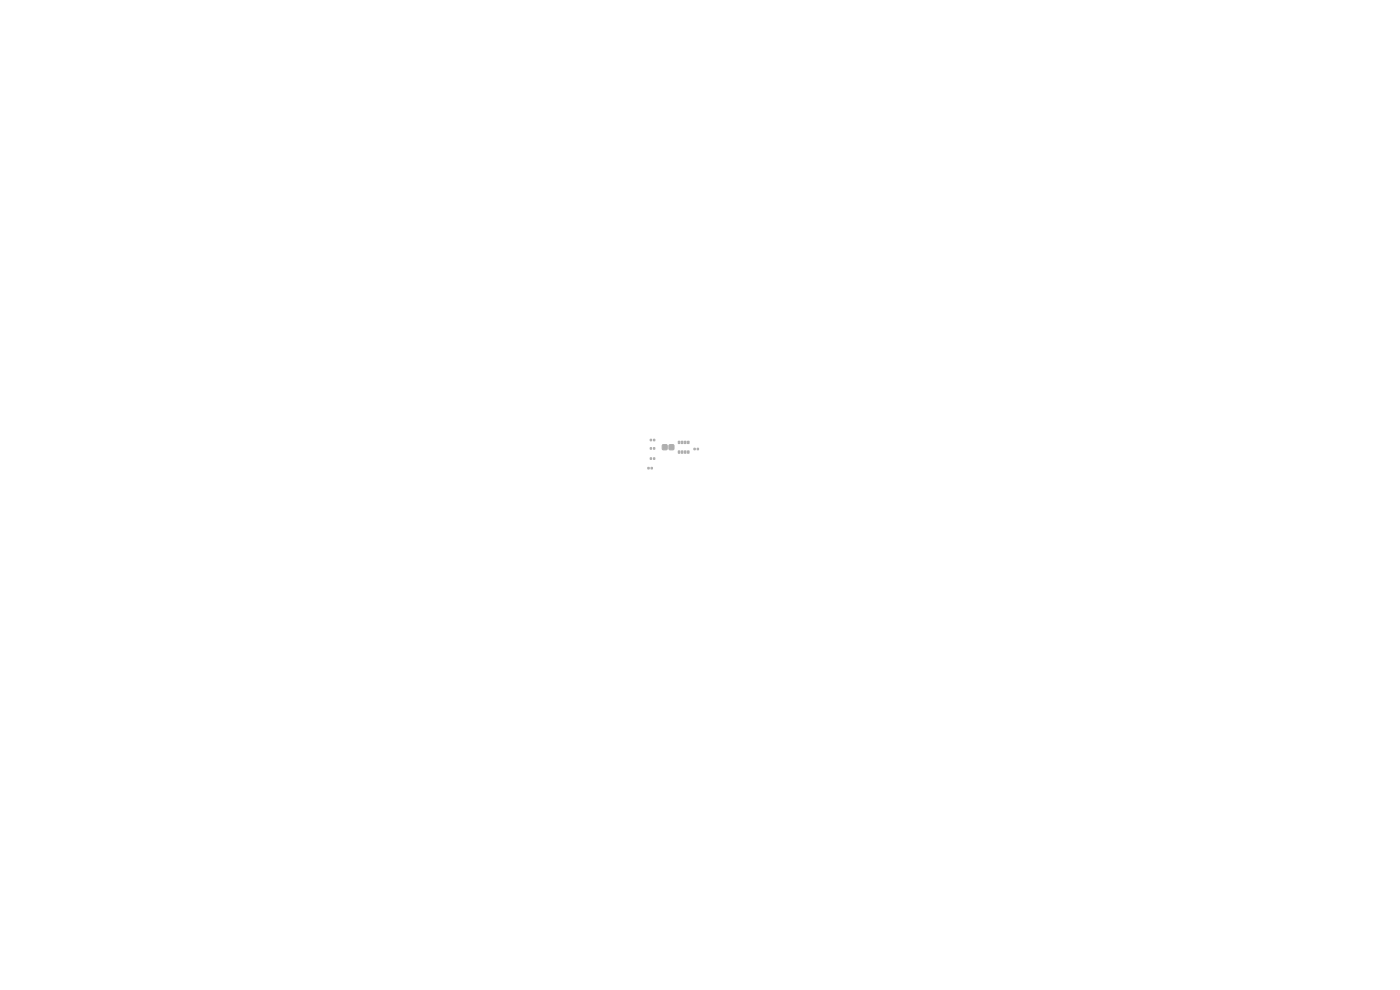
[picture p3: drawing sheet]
<svg xmlns="http://www.w3.org/2000/svg" width="297mm" height="210mm" viewBox="0 0 297 210" stroke-linecap="round" stroke-linejoin="round" font-family="sans-serif">
<g fill="#bba9a4" stroke="#bba9a4" stroke-width=".21">
<path d="M137.4 99.2h.3v.3h-.3z"/>
<path d="M138.1 99.2h.3v.3h-.3z"/>
<path d="M138.6 93.2h.3v.3h-.3z"/>
<path d="M137.9 93.2h.3v.3h-.3z"/>
<path d="M143.9 93.6h.3v.5h-.3z"/>
<path d="M144.5 93.6h.4v.5h-.4z"/>
<path d="M145.2 93.6h.3v.5h-.3z"/>
<path d="M145.8 93.6h.4v.5h-.4z"/>
<path d="M145.8 95.6h.4v.5h-.4z"/>
<path d="M145.2 95.6h.3v.5h-.3z"/>
<path d="M144.5 95.6h.4v.5h-.4z"/>
<path d="M143.9 95.6h.3v.5h-.3z"/>
<path d="M137.9 97.1h.3v.3h-.3z"/>
<path d="M138.6 97.1h.3v.3h-.3z"/>
<path d="M137.9 95h.3v.3h-.3z"/>
<path d="M138.6 95h.3v.3h-.3z"/>
<path d="M140.5 94.4h1v1h-1z"/>
<path d="M142 94.4h.9v1h-.9z"/>
<path d="M147.9 95.1h.3v.3h-.3z"/>
<path d="M147.2 95.1h.3v.3h-.3z"/>
</g>
</svg>
